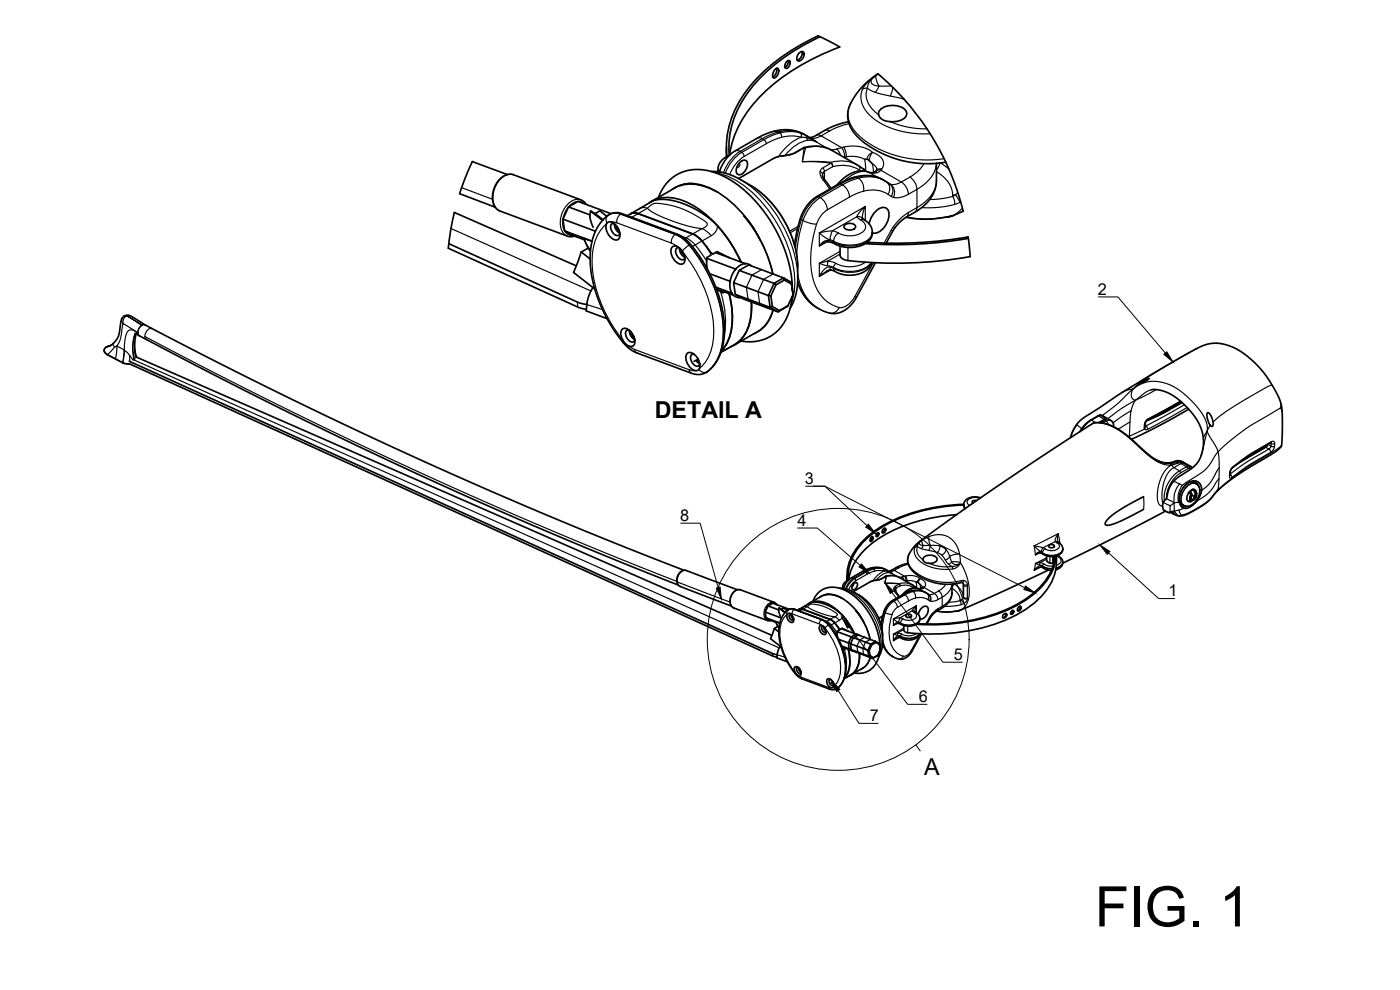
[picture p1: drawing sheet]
<svg xmlns="http://www.w3.org/2000/svg" width="420mm" height="297mm" viewBox="0 0 420 297" stroke-linecap="round" stroke-linejoin="round" font-family="sans-serif">
<defs><g id="words">
<text font-size="16.8" x="328.6" y="278">FIG. 1</text>
<g font-size="7">
<text x="196.5" y="125.4">DETAIL A</text>
<text x="277.3" y="232.5">A</text>
</g>
<g font-size="4.9">
<text x="329.5" y="88.4">2</text>
<text x="241.6" y="145.2">3</text>
<text x="204.1" y="156.3">8</text>
<text x="239.3" y="157.7">4</text>
<text x="350.7" y="178.9">1</text>
<text x="286.3" y="198">5</text>
<text x="275.7" y="210.6">6</text>
<text x="261.1" y="216.3">7</text>
</g>
</g></defs>
<!-- layer: Visible -->
<g fill="none" stroke="#000" stroke-width=".5">
<path d="M236.1 18.5l.8-.3 .2 .8-.5 1.1-.7 .4-.3-.2-.1-.6zM236.5 18.2l-.1 1.2-.8 .8M239.8 15.9l.6-.4h.5l.4 .3v.6l-.6 1.3-1 .6-.4-.2-.2-.7zM240.6 15.5l.2 .6-.3 .9-.6 .7-.7 .3M246.1 11l5.9 3.1a60.4 60.4 0 0 0-27.2 18.7 29.2 29.2 0 0 0-5.8 13.7M246.1 11l-.6-.3a54.5 54.5 0 0 0-22.5 17.9 27.1 27.1 0 0 0-4.8 18.3M246.1 11a53 53 0 0 0-23.3 19.3 26.6 26.6 0 0 0-3.9 16.3M232.6 20.8l.5-.3h.4l.2 1-.6 1.4-.8 .5-.4-.3v-.7zM233.1 20.5l-.2 1.5-1 1.1M254.6 36.5l-4.6 1.4-5.5 2.9-1.5 .5M259.2 25.6l4.2-3.5 3.1 2.7 5.5 5.7 4.4 5.6 4 6.1 3.4 6.5-3.6 .4h-3.5l-3.4-.4-3.3-.7-3.3-1.1-3.5-1.6-3-1.9-2.3-1.9-1.7-1.9-1.1-1.8-.6-1.9-.1-1.9 .5-2 .9-1.9 1.6-2.4zM264.3 32.8a6 6 0 0 1 7.6 .4 2.02 2.02 0 0 1-1.7 3l-2.2 .3-2-.2-1.4-.6-.9-1.1a1.58 1.58 0 0 1 .6-1.8z"/>
<path d="M152.2 52.4l-10.4-3.9-2.7 6.2-1.2 3.4 10.7 4.1M197.6 59.2l1.5-2.9 2.1-2.5 2.7-1.8 2.8-.9 3.3-.2 3.3 .5 3.4 1.2 3.7 2.2 3.5 2.8 3.3 3.3 3 3.9 2.6 4.2 2.1 4.5 1.6 4.5 .9 4.3 .4 4.4M204.2 55.7l1.8-.6a13.3 13.3 0 0 1 9.4 2.6 35.5 35.5 0 0 1 12.4 13.7l.4 .7M213.4 51.4l2.9 .2 3.1 .9 2.6 1.3 4.7 2.7 2.4 1.9 2.2 2.3 2.2 2.7 1.9 2.8 1.6 3.2 1.2 3.3 .8 3.1 .4 3v5.3l-.2 2.8-.8 3.1-1.3 2.5M215.4 57.7l-3.7-1.7a12.4 12.4 0 0 0-9.1 .4l-7 4M218 44.2v2.8M218.9 46.6l-1.6 .9-1.2 1.2-.5 1.3-.1 1.5M222.2 48.6a1.21 1.21 0 0 1 1.6-.5 1.21 1.21 0 0 1 .5 1.7 2.69 2.69 0 0 1-2.9 2.5 2.7 2.7 0 0 1 .8-3.7zM241.1 44.4l-3.3 1.8-4 .7-1.4 .5-10.7 6.2M241.1 44.4l3.7-.6 1.7 .2 1.8 .5 9.1 5 1.8 1.3 .5 .6M244.6 42.3l-3.8-2.3-2.6-.9-3.3-.2-3.6 .8-3.4 1.4-8.3 4.9-2.2 2.4-1.5 3.2M246.8 52.5l.4 1 2.2 3"/>
<path d="M259.5 47.8l1 .1 1.3 1.2M263.2 50.7l-.4 .8-.9 .3-3.3-.5-2.7 .5-2.5 1.5-2.2 2.2M267 55.2l-2.5-1.6-1.8-.6-2.5-.3-2.5 .2-2.2 .6-2.3 .9-8.3 4.7-2.4 2.2-1.8 3-1.4 4.5-.8 4.8M281 49l-.1 6.4-.4 1.8-.9 1.8-1.2 1.7-1.7 1.5-5.2 3.3-1.6 1.3-1.7 2.1-2.2 4M283.8 48.7l3.1 7.4 2.2 7.3-3.4 1.4-1.5 .3M134.7 73.1l38.7 17.6 2.7 .6M169 65.7l9.7 3.7M170.6 62.1l6.5 2.4M172.9 79.8l-36.5-16.1-1.1 5.1-.8 5.7 39 17.7 2.5 .6M174.4 75.6l2.7 2.1M174.4 75.6l-2.3 6.2 6.4 4.9M175.4 72l-3.6-1.4-2.4-1.3 8.3 3.1"/>
<path d="M175.9 61.3l-.6-.8-.9-.5-20.8-7.7-1.5 .1-1.5 .8-1.4 1.5-.9 1.8-.5 2 .1 1.9 .6 1.6 1.1 1.1 20.7 7.8 1 .1 1.1-.2M176.5 74.4l-2.1 1.2M177.2 63.3l-.2 1.7 1 3.2M177.7 72.4l-2.4-.9 .8 2.1 1.1 1.8M178.6 64.1l1.4-.8 2.1 1.6M180.9 65.9l-2.3-1.8-1.4-.8 3.6 2.8M180.9 65.9h.1M181.3 65.6l2.2-1.6 1.2-.2 1.2 .1 17.5 6.4 1.6 .9 1.5 1.3 3.5 4.5 3 5 2.2 5.2 1.5 5.2 .7 4.9-.2 4.7-.9 4-1.8 3.3-2.4 2.3-1.9 .7-2.1-.1-17.4-6.5-1.5-.8-1.5-1.3-3.3-4.4-2.7-4.5-2.2-5-1.5-5-.8-4.5v-4.5l.7-4 1.3-3.3zM182 67.2a4 4 0 0 0 3 4.8 1.56 1.56 0 0 0 1-2.2 3.6 3.6 0 0 0-2.9-3.3l-.7 .2-.4 .5M183.4 64.1l-9.9-3.7-2.9 1.7-1.6 3.6 .4 3.6M184.4 67.1a.98 .98 0 0 0-1.1 .4 .98 .98 0 0 0 0 1.1 2.26 2.26 0 0 0 2.4 2l.3-.6M184.4 67.2a2.99 2.99 0 0 0 1.6 2.7"/>
<path d="M184.9 67.7l.3 .9 .6 .6M189.3 64.1l.8-.2 1.4 .2 16.4 6.1a14.1 14.1 0 0 1 5.4 5.6M195.6 60.5l-7.3 4.2M195.6 60.4v.1M195.6 60.4h.1M195.6 60.4l1.7-.5h2.4l2.4 .3 2.7 .8 2.9 1.3 2.8 1.5 2.6 1.9 1.9 1.8a40.4 40.4 0 0 1 7.4 11.1 36.3 36.3 0 0 0-15.9-17.7 11.4 11.4 0 0 0-11.7 0M201.7 74.2a1.65 1.65 0 0 1 1.9-.1l1.4 1.5a3.5 3.5 0 0 1 .2 3.4 1.78 1.78 0 0 1-2.5-.6 3.6 3.6 0 0 1-1-4.2zM203.9 74.4a.98 .98 0 0 0-1.1 .4 .98 .98 0 0 0 0 1.1 2.26 2.26 0 0 0 2.4 2l.4-.6M203.9 74.4a2.99 2.99 0 0 0 1.6 2.8M204.4 74.9l.3 .9 .7 .7M212.1 77.5l8.6 3.2-.1 .3 .3-.4-.1 .1M213.3 75.9l.7 .3"/>
<path d="M213.3 75.8v.8l-1.2 .7 .2 3.4M213.3 75.8l.7 .4M214 76.2l1.2-.7 3.7 1.8M214.7 75.8l9 3.3M223.7 79.1l1.1 .2 .7 .5M223.7 79.1l-1.5 .5-1.4 1.1M226.2 68.6l-3-3.9a41.4 41.4 0 0 1 8.7 17.5M253.5 67.6a2.28 2.28 0 0 1 3.3 .3 1.51 1.51 0 0 1-2 1.1 1.05 1.05 0 0 1-1.2-.3 1.05 1.05 0 0 1-.1-1.1zM258.8 65.5l2.1 1.7 .6 1 .3 1v1.1l-.3 1-.7 .9-1 .8-2.3 1-2.6 .3-2.6-.4-3.3-1.3h-.9l-.8 .3M258.8 65.3v.3M260.9 67.2a5.8 5.8 0 0 1 4.3-5 2.09 2.09 0 0 1 1.5 3 5.5 5.5 0 0 1-4.4 4.8l-.5-.2M261.7 78.8l-.6 1.2-1 1.1-1.5 .8-1.7 .5-1.8 .2-1.8-.2-4-1.4-1.2 .4"/>
<path d="M262.7 78.8l-6.5 11.7-2.2 2.3-2.5 1.1-1.6 .2-1.8-.4-2-.9-2.1-1.3-1.5-1.4-1.2-1.5-1.9-3.9M285.1 64.9l-6.8 .9-3.3-.2-3.1-.4M290.6 71.1v.4M290.6 71.1a126.9 126.9 0 0 1-30.3 1.6M290.6 71.5l.6 5.5a126.4 126.4 0 0 1-37.4 1.1l-.5-.2a1.62 1.62 0 0 1-1.2-1.4v-2.7M290.6 71.5a128.2 128.2 0 0 1-30.9 1.6M40.5 100l21 11 20 10.2 20 9.8 20 9.5 19.9 9 20 8.8 22.3 9.3 19.9 7.9M178 86.3l-1.5 3.1-.6 3.9 6.3 2.3M186.7 98.8a1.78 1.78 0 0 1 2.5 .6 3.6 3.6 0 0 1 1 4.2 1.59 1.59 0 0 1-1.8 .1l-1.5-1.6a3.5 3.5 0 0 1-.2-3.3zM188.8 99a.98 .98 0 0 0-1 .4 .98 .98 0 0 0 0 1.2 2.26 2.26 0 0 0 2.3 2l.4-.6M188.9 99.1a2.99 2.99 0 0 0 1.6 2.8M189.4 99.6l.3 .9 .6 .7"/>
<path d="M213 82.1l6.1 2.3v.2l.1-.5-.1 .3M214.8 86.2l4.8 1.8M215 86.7l5.1 1.9M215.1 86.8l1.9 1.1 .4-.3M215.2 86.8h-.1M218.8 88.1a20.6 20.6 0 0 1-1 15.5l-1.3 1.7M219.1 84.4v1.9l.5 1.6M219.6 87.9a2.51 2.51 0 0 0 2.7 1.4M220.2 84.8l.5 3.5 10.4 3.9 2.4 1.4 .4-.4-2.1-1.2M220.7 88.3l2.3 1.4 10.5 3.9 3-1.9-2.6 1.5M220.8 80.7l-1 1.5-.7 2.2M221.8 81.1l-1.6 3.7 10.4 3.9 .5 3.5 .7-.2-.5-3.2-.7-.1 1.7-3.7-10.5-3.9 2.9-1.6 10.4 3.9-2.8 1.6 .5 .5-1.5 3.3"/>
<path d="M225.5 90.6a14.1 14.1 0 0 1-4.3 12.3l-.8 .6M225.5 90.6a14.1 14.1 0 0 1-4.3 12.3l-1.8 1.1M232 93a10.3 10.3 0 0 1-4.6 6.5l-7 4M235.4 84l2.1 1.2M237.5 84.7l.5 3.7zM237.5 84.7l-2.4-1.3 .3 .6-2.6 1.5M237.7 89l-.5 3.3-1 2.8-1.5 2.6-1.8 2-2.1 1.5-2.7 1-2.8 .3-2.9-.2M238 88.4l-1.5 3.3M38.8 108.4l193 87.7 1.4 .3M40.9 100.2l-.5 3.6 .2 1.9 .4 1.5M40.9 107.1l190.8 83.5M206.2 106.1a1.8 1.8 0 0 1 2.5 .6 3.6 3.6 0 0 1 1.1 4l-.4 .4-.6 .1a3.8 3.8 0 0 1-2.6-5.1z"/>
<path d="M208.3 106.3a.98 .98 0 0 0-1 .4 .98 .98 0 0 0 0 1.1 2.26 2.26 0 0 0 2.3 2l.4-.6M208.9 108.1l1.1 1.1M209.3 107.9l.5 .5M209.5 107.7l-1.2 .7M209.5 107.8l-.5 .3M220.3 103.5l-3.9 2.2M220.4 103.5h-.1M341.6 115.1l2-1.1 1.3-.4-2.2 1.3zM345.6 116.9h.1M345.6 116.9l2 .1 2.5 .7 2.2 1.1 2.3 1.8 2.5 2.6 2 2.6 1.3 2.6 .6 2.4 .1 3.5-.6 2.3-.7 1.7-1.8 1.9-4.4 3-1.5 1.4-1.3 2.2-.7 2.8-1 1.1-.2 1.3 .3 1 1.4 .8 1.2-.1 .7 .5-1-.4M321.3 131.3l.6-1.8 .9-1.7 1-1.3 1.5-1.2 11.3-7.5 7.9-4.8 15.3-8.7 3.4-1.2h3.1l3.8 1.1 3.5 2.2 3.2 2.7 2.7 3 2.3 3.4 2.2 4.2 .6 2.3 .2 2.2v5.5l-.2 4.2-2.1 1.8-9 5.5-4.4 3-3.7 3.1-2.7 3-2.8 2-3.2 1.8-1.9 .7-1.6-.1-1.7-.9M330.7 126.5l-.6 .3"/>
<path d="M334.2 128l-.1-1-.5-.6-2.7-1.7-.8-.1-3.7 2.1-1.3 1.3-1 1.5M346.8 137.9l1.6 .7 1.5 .3 1.4-.1 1.9-.5h1l3.6 2.1M346.9 137.9l-2.4-1.7-7.5-6.5-2.7-1.6-2.6-1-2-.3-1.6 .2-6.8 4.3-18 11.9-16.2 11.2-11.3 8.3-1.4 1.3-1.1 1.5-.9 1.9 .2 1.9 1.1 1.9 2.2 1.7 2.8 1.4 2.8 .7 3.4 .3 3.7-.5 .4 .1 .1 .4M354.4 120.5l-10 5.5-.6 .8-.1 1.2M354.6 120.7l-5.6 3.2-4.8 2.2M356.7 122.8l-8.8 4.9-8.3 4.1M362.4 123.9l.6 .2 .8 1.4 .3 1.6-.3 .8-.6-.3-.6-1.1-.4-1.7zM380 133.6l-.4 .6-6.9 4M381.5 132.8l-6.6 3.9-5.1 3.7-.5 .9-.2 1.4M263.2 160l.4-.1 .2 .4-.3 .5-.4 .2-.2-.4zM263.4 159.9v.5l-.4 .5M265.1 158.7l.5-.2 .2 .4-.2 .7-.6 .3-.3-.4z"/>
<path d="M265.5 158.5l-.1 .7-.6 .6M287.1 154.4a47 47 0 0 0-25.5 8.7 17.2 17.2 0 0 0-6.9 10.9M289.2 151.4l.4 1.2M289.2 151.5a48.9 48.9 0 0 0-27 8.3 17.1 17.1 0 0 0-7.6 12.7v1.6M289.2 151.3a49.4 49.4 0 0 0-27.4 8.5 17.2 17.2 0 0 0-7.6 12.8l.1 1.6M293.1 150.2l-.6-.1a.61 .61 0 0 0-.7 .7l.2 .2M294.3 149.4l-1.8-.3-1.6 .3-1.2 .8-.5 1.2M343.2 149l-5.2 2.8-3.4 2.2-2.3 2-.5 .8-.1 .5 .3 .3h.7l2.2-.7 8.3-4.1M349.8 153.4l-13.5 7-17.4 8.6M354.5 151.4h.3M354.6 147.1l-.6 1.7 .1 1.7 .6 1.1 1.2 .3M355.7 145.6l1.7-1.1 1.5-.2 1.2 .9 .5 1.6-.4 1.8-1.3 2-1.6 1.4-1.5 .5-.8-.1-.5-.5-.5-.9-.1-1 .5-2.4z"/>
<path d="M356.9 147.7l.4 .2M357.3 147.9l-.1 .9a1.19 1.19 0 0 0 .1 1.4v.2h-.7M357.3 147.9l-.6 .1M357.4 148.2v2.2M357.7 146.9l-1.1 1.1-.4 1.6a.96 .96 0 0 0 .9 .9l.4-.1 1.2-1-.1 .4-1.2 .7M357.7 146.9l.4-.1 .5 .7v1.2l-.5 .1-1-1.4M357.7 146.9a.79 .79 0 0 1 1.2 .5l.2 .6M358 144.5l1.4 .9 .5 1 .1 1.6-.6 1.6-1.1 1.4-1.4 .8h-1.2l-1.4-.7M358.4 144.6l.2 .3M358.4 147.3h.1M358.5 147.3l.4 .4a1.01 1.01 0 0 1 .1 1.4l-.3 .5M358.5 146.9v.4"/>
<path d="M358.7 148.2v1.3M359.8 146.1l-.7-1.2-1.3-.4-1.4 .5-1.3 1.3M205.3 171.1l-32.3-12.8-34.8-14.9-35-16.1-32.5-15.8a410.8 410.8 0 0 1-29.7-15.7l-2.4-1.2-1 .1-.7 .4-.6 1.2-.5 3.5-.4 1.4-1.7 2.1-2.3 1.2-.2 .8 .5 .8 5.1 2.8 2.1 .3 193 87.6 1.3 .4M221.3 176.9l-15.5-5.8h-.7l-.7 .4-1.1 1.4-.1 1.8 .2 .7 .6 .5 15.5 5.9M247.3 178.6l.9-.3a5.4 5.4 0 0 1 4 .9 17.3 17.3 0 0 1 6.6 6.8l.5 .8M251.9 176.5l1.5 .1 1.5 .4 3.6 2 2.4 2.1 2 2.8 1.3 3.1 .7 3-.2 4.3-1 2.7M252.9 179.6l-1.9-.9a6.2 6.2 0 0 0-4.5 .2l-3.5 2.1M254.2 172.8v1.5M254.6 174.1l-1.4 1-.3 1.4M256.2 175.1a.62 .62 0 0 1 1.1-.1 1.48 1.48 0 0 1-1.4 1.9l-.2-.9zM261.5 161.2l.4-.2 .1 .5-.3 .7-.4 .3-.2-.6zM261.7 161l-.1 .8-.5 .5"/>
<path d="M267.5 171.9l-1.9-1.1-1.3-.5-1.8-.1-1.8 .4-1.7 .8-4 2.3-1.1 1.3-.8 1.6M268.6 177l1.3 2M272.5 169l-2.2 .7-3.6 1.7M274.8 176.1l-5.2-3-1.2-.4h-1.4l-1.2 .2-1.8 1-2.5 .5-5.5 3.1M274.8 176.1h.1M274.8 176.1l.2 .3M274.9 174.7h.5l.7 .6M276.8 176.1l-.2 .4-.5 .1-1.7-.2-1.2 .3-1.2 .7-1.2 1.1M277.4 167.1a2.64 2.64 0 0 1 3.8 .7 2.32 2.32 0 0 1-2.6 1.2l-.8-.2-.6-.5-.2-.6zM278.7 178.4l-2.2-1.1-2.5-.1-2.2 .8-4.2 2.4-1.2 1.1-.9 1.4-1.1 4.6M285.7 175.3v3.2l-.7 1.8-1.5 1.6-3.4 2.3-1.9 3M289.1 175.6v3.3"/>
<path d="M311.5 170.4l1.1-.3 1.4 .8 1.5 .2M314.1 166.8l.1 1.6a2.27 2.27 0 0 0 1.8 .7l.2-2.2M314.6 171.1l-18.1 8.4-8.3 3.6-.9 .2M314.8 163.7a.9 .9 0 0 1 .9-.4 .9 .9 0 0 1 .7 .8 .9 .9 0 0 1-.9 .3 .9 .9 0 0 1-.7-.7zM316 167v2.1M316.2 167.6l.3 .2M316.2 167.8l.3 .4M316.4 168.3l-.2 .3M316.6 166.9a17.9 17.9 0 0 1-8.7 12.8 52.7 52.7 0 0 1-30.8 7.5l-1.8-.1M317 166.8a18 18 0 0 1-8.8 13 53.4 53.4 0 0 1-31.3 7.6l-1.9-.1M317.1 166.8a16.6 16.6 0 0 1-7.6 14.8 50.3 50.3 0 0 1-29.3 8.6l-7.8-.4a1.14 1.14 0 0 1-1.2-.8v-1.3M317.4 162.4l1.1 1.1 .4 .9-.1 1.1-.9 .9-1.3 .5-1.4 .1-1.3-.3-1.5-.8-.8 .1"/>
<path d="M317.5 166.6h.1M317.5 166.6l1.2 1.2 .2 1.2-.7 1.3-1.4 .7M229.7 183.6l4.8 1.8M229.7 183.6l.2 1.8M230.5 181.8l3.2 1.2M230.5 181.8l1.4-.8 5 1.8M230.5 181.8l-.8 1.8M232.4 188.6l1.3 1M232.4 188.6l-1.1 3 3.1 2.5M232.9 186.7l-3-1.3 4.1 1.5M233.1 181.4l-.7-.6-10.4-3.9-.8 .1-.7 .4-1.2 1.6-.2 2 .3 .8 .6 .5 10.4 3.9h1M233.2 196.5l-.1 .9 3.2 1.2"/>
<path d="M233.4 188l-1 .6M233.8 182.4l-.1 .9 .5 1.6M234 187l-1.2-.5 1 1.9M234.2 193.9l-.7 1.3-.3 1.3M234.5 182.8l.7-.4 1 .8M235.7 183.7l-1.9-1.3 1.8 1.4M235.7 183.7h.1M236.3 184.2l.4-.2a1.76 1.76 0 0 1 1.2 2.7 1.7 1.7 0 0 1-1.6-2.5zM236.6 182.9l-1.3 1.2-.8 1.5-.6 1.9-.2 2.3 .3 2.5 .6 2.4 1 2.5 1.3 2.4 2 2.8 1.5 1.1 8.8 3.3 1 .1 .9-.3M236.7 182.9l.8-.2 .9 .1 8.7 3.2 1.6 1.3 2 2.7 1.2 2.3 1.1 2.6 .6 2.5 .3 2.3-.1 2.3-.5 1.9-.9 1.6-1.2 1.1M236.7 182.9h-.1M237.4 184.3h-.3a1.04 1.04 0 0 0-.1 1.2 1.04 1.04 0 0 0 1.1 .5l.1-.2"/>
<path d="M237.4 184.3l.2 .8 .6 .6M237.6 184.6l.5 .8M239.8 182.8h1.1l8.5 3.2 1.1 .9 1.3 1.8M243 181l-3.7 2.1M243 181h.1M243 181l1.9-.3 2.8 .6 2.8 1.4 2.2 1.8a19.2 19.2 0 0 1 3.7 5.6 17.1 17.1 0 0 0-9.4-9.5l-.8-.1a4.8 4.8 0 0 0-3.6 .7M244 180.4l.7-1.5 1.1-1.2 1.2-.9 1.6-.5 1.5-.1 1.8 .3 1.7 .6 1.8 1 3.4 3.1 2.7 3.9 1.9 4.5 .5 2.4 .2 2.1M246 187.9l.5-.2 .3 .1 .9 .8a1.41 1.41 0 0 1-.2 1.8 1.92 1.92 0 0 1-1.5-2.5zM246.7 188h.4l.2 .8 .7 .6-.1 .2a1.09 1.09 0 0 1-1.1-.4 1.09 1.09 0 0 1-.1-1.2zM247.4 188.2l.5 .8M251.2 189.5l4.3 1.6M251.7 191.8l3 1.1"/>
<path d="M251.8 188.7l.4 .2M251.8 188.7v.4l-.6 .3 .1 1.7M252.2 188.9l.6-.4 1.8 .9M252.5 188.6l4.5 1.7M252.6 193.8l2.4 .9M252.7 194.1l2.5 1M252.7 194.2l1 .5 .2-.1M252.8 194.1l-.1 .1M254.6 194.8a9.2 9.2 0 0 1-1.2 8.6M254.7 193l.3 1.7M254.8 192.8l-.1 .3zM254.9 194.7h.1"/>
<path d="M255 194.7l.5 .5 .8 .2M255.3 193.2l.2 1.7M255.5 194.9l1.2 .7 5.2 1.9 1.5-.9M255.5 194.9l5.2 2M255.5 191.1h.1M255.6 191.1l-.9 1.9M256.1 191.3l-.8 1.9 5.2 1.9 .2 1.8M257 190.3h.1M257 190.3l-.7 .2-.7 .6M257 190.3l.9 .4M258.3 185.1l-1.5-2a20.7 20.7 0 0 1 4.3 8.7M260.7 196.9l.4-.2 1 .6-.2 .2z"/>
<path d="M260.9 195.2l.7-1.7-.3-.2 1.5-.9-5.3-1.9-1.4 .8 5.2 2-.8 1.8 .4 .1 .2 1.5M261.2 197.3l-.5 1.1-1 1.4-4.3 2.7M262.9 192.8l1 .6v-.3l.3 1.9-.3-1.6M263.9 193.1l-1.1-.7 .1 .4-1.3 .7M264 195.3l-.7 3.1-1.7 2.2-1.1 .8-1.2 .4-1.5 .2-1.4-.1M264.2 195l-.8 1.6-1.3 .7M271.9 184.6a.9 .9 0 0 1 .9-.4 .9 .9 0 0 1 .7 .8 .9 .9 0 0 1-.9 .3 .9 .9 0 0 1-.7-.7zM274.6 183.4l1.2 1.2 .3 1.1M275.6 184.3a2.53 2.53 0 0 1 2.5-2.4 2.34 2.34 0 0 1-.9 3.6l-1.1 .2M276 190.1l-.8 1.2-1.6 .7h-1.8l-1.9-.7-.7 .1M276.1 185.7l-.2 .7-.5 .6-1.6 .8-1.7 .1-2.3-.8-1 .1M276.5 190.2l-3.2 5.8-1.1 1.1-1.3 .6-1.7-.1-2-1.1-1.4-1.4-.9-2"/>
<path d="M287.7 183.2l-3.4 .4-3.2-.2M301.2 184.3l.6-.2 .3 .4-.2 .6-.6 .4-.4-.4zM301.8 184.1l-.1 .8-.8 .4M303.6 183.4l.5-.2 .2 .3-.3 .6-.4 .2-.3-.3zM304 183.2l-.1 .6-.6 .3M305.7 182.2l.5-.3 .3 .4-.3 .7-.6 .3-.3-.4zM306.2 181.9l-.2 .8-.6 .5M238.5 200.2a1.67 1.67 0 0 1 1.9 2 .7 .7 0 0 1-1 .4l-.8-.9a1.46 1.46 0 0 1-.1-1.5zM239.6 200.3h-.2a1.04 1.04 0 0 0-.1 1.2 1.04 1.04 0 0 0 1 .5l.1-.3M239.6 200.3l.2 .8 .6 .6M239.9 200.6l.4 .8M248.2 203.9a1.17 1.17 0 0 1 1.8 .8l.1 1.3-.6 .4a1.99 1.99 0 0 1-1.3-2.5z"/>
<path d="M249.4 203.9h-.3a1.04 1.04 0 0 0-.1 1.2 1.04 1.04 0 0 0 1.1 .5l.1-.3-.6-.5M249.8 204.7l.3 .3M249.9 204.6l-.6 .3M249.9 204.6l-.2 .2M251.2 206.6h-.1M255.4 202.5l-2 1.1M255.4 202.5a6.5 6.5 0 0 0 2.5-6.4 6.4 6.4 0 0 1-3 6.6"/>
</g>
<!-- layer: Visible Narrow -->
<g fill="none" stroke="#000" stroke-width=".35">
<path d="M232.2 39.4l1.3 .2a10.5 10.5 0 0 1 7.9 .8M234 39.9l-2.3 .8-2.4 1.2M234 39.9l-.8-.2-3.5 1.4a1.98 1.98 0 0 1-2.1 .2l-.3 .2M234 39.9l.5 .5 .1 .8M240.1 39.9l1.7 .7M240.1 39.9a1.01 1.01 0 0 1 .3 1.3M240.1 39.9a11.2 11.2 0 0 0-6.1 0M247.5 39.1l.7-.1 .8 .3M249 39.3l-2.6 1.5 6.2 3.5 .6-.2M254.8 37.1a21 21 0 0 0-5.8 2.2M255.2 31.1l-.5 1.6-.2 1.7 .2 1.6 .7 1.7 1.1 1.6 1.4 1.5 4 2.9 5.1 2.4 5.3 1.4 5.5 .5 5.5-.4M262.7 27.7l-1.8-.8a.47 .47 0 0 0-.6-.3 .47 .47 0 0 0-.2 .6l-.1 1.9 .6 1.8 1.2 1.9 1.9 1.7"/>
<path d="M262.7 27.7l8.6 2M263.6 22.2l-1.9 1.2M263.8 25.8l-1.1 1.9M263.8 25.8l-.9-2v-1.1l-3 2.5-.9 1.2-.4 1.1-.2 1.9 .4 1.9 .9 1.8 1.5 1.7 3.3 2.3 4.5 1.9 5 1 5.1 .1M263.8 25.8l-1.5-.3-.8-.7v-.8l.9-1-1.5 1.6-.6 1.8-.8 .1-.7 .3M267.2 36.5l2.7 1 2.7 .7 5.6 .5M267.5 25.8h-3.7M268 26.3l-.9 2.5M138.5 56.3l9.3 3.5M154.1 52.4a4.7 4.7 0 0 0-5.2 3.2 6.2 6.2 0 0 0 .5 7.4l.7 .3M174.3 60a4.7 4.7 0 0 0-5.2 3.1 6.2 6.2 0 0 0 .6 7.4l.6 .3M206.1 55.1a8.6 8.6 0 0 0-4.9 2.1"/>
<path d="M214.7 51.8a25.4 25.4 0 0 1 14.6 9.7 37.8 37.8 0 0 1 9.2 24.7l-.4 2.7-.7 2.4M215.5 50.8l.1 .8M215.5 51.1v.4M216 51.3l.1 .3M220.6 45.3l.7-.2 .8 .3M221.8 49a.62 .62 0 0 1 .1 .8 .62 .62 0 0 1-.7 .3M222.1 45.4l.5 .3M222.1 45.4a12.3 12.3 0 0 0-5 6.4M222.4 54a37.7 37.7 0 0 1 17 29.5M222.6 45.7l.5 .5 .2 .7M222.6 45.7a12.3 12.3 0 0 0-4.9 6.3M223.3 46.9a10.7 10.7 0 0 0-4.3 5.5"/>
<path d="M225.4 55.7a31.1 31.1 0 0 1 14 24.4M229.3 41.9l-.5-.3-6.7 3.8M229.3 41.9l-6.7 3.8M229.3 41.9l.5 .5 .2 .7M234.6 46.9l-2.7 .8M234.6 41.2l-3.6 1.4-7.7 4.3M234.8 46.8h-.2M237.2 46.3v.1M238.9 45.8h-.3M238.9 45.8l-1.8 .6-2.5 .4M238.9 45.8l2.5-1.5-.6 4.2h4l4.6 .5-2.6 1.4-.5 .7-.1 1.4 .9 1.6M240.4 41.2l1.7 .1"/>
<path d="M240.4 41.2a10.8 10.8 0 0 0-5.8 0M240.4 41.2a15 15 0 0 0-6.8 5.8M241.3 44.3h.5M241.8 44.4l-1 4.1 4.3-.1 4.3 .3M241.8 44.4h-.7M241.8 44.3a10.5 10.5 0 0 1 7.9 .8M241.8 40.6l.4 .2M241.8 40.6l.3 .7M242.1 41.3l1 .4M242.1 41.3l.4 .8M242.5 42.1l2.1 .3M242.5 42.1a10.9 10.9 0 0 0-6.9 4.6"/>
<path d="M243 41.3l.1 .4M243.1 41.7l1.4 .6M243.6 41.7l1.5 .8-.5-.1M244.4 42.2l.1 .1M244.5 42.2v.1M244.5 42.3h.1M244.5 42.3l.1 .1M244.6 42.3l.5 .2-.6-.2M244.6 42.4l3.5 2M244.9 40.6l.7-.1 .8 .3-1.6 .6-1.5 .1M245.2 59h.5M245.7 59l.5 .3 6.6-3.8 1.4 1.3 .5 1.1 .3 1.2"/>
<path d="M245.7 59a12.4 12.4 0 0 0-5.2 6.9M246.1 51.5l.5 .3 .3 .4M246.9 52.2l-.1 .3M246.9 50.4l.5 1-.5 .8M247.1 54.1l1.9 2.7M247.4 51.6l-.5 .6M247.5 53.9l-.4 .2M249.4 48.7l.4 .6 .1 .7M249.4 48.7l.5 1.3M249.4 48.7a10.5 10.5 0 0 1 7.8 .8M249.9 50l-2.5 1.4v2.4M249.9 50a9.8 9.8 0 0 1 8 1"/>
<path d="M251.1 44.7l.8 1 .3 .9M251.1 44.7l.9-.2a.77 .77 0 0 1 .8 0 .77 .77 0 0 1 .3 .7l.4 1.9M251.1 44.7l-1.9 .2M251.8 55.1l.5 .1M252.3 55.2l-6.6 3.8M253.2 44.1l2.4-.3 2.5 .2 2.1 .7 1.7 1M253.2 44.1l.6 1.4 .2 1.5M253.5 47.1h-.3M254 47h2.8l2.5 .7a5 5 0 0 1 .5 3.7M254 47l-.5 .1M254 47l-.5 .3M255 59.1l-6.7 3.9"/>
<path d="M256.7 53.1l.4 .1M257.1 53.2l-2.4 .8-2.4 1.2M257.1 53.2l.5 .3M257.6 53.5l1.2 1.3 .4 1.3v1.3M257.6 53.5l-2.4 .8-2.4 1.2-.5-.3M257.6 53.5a10.5 10.5 0 0 1 7.9 .7M257.8 49.8a.91 .91 0 0 1 .1 1.2M257.9 51l.4 .3M259.2 57.4l-2.1 .7-2.1 1M259.2 57.4a9 9 0 0 1 7.3 .9M259.2 50.8l.3 .5M260.7 51.7h.2"/>
<path d="M260.9 51.7l2.5 1.5M260.9 51.7l.9 .3 1.5-.2M260.9 51.7a6.8 6.8 0 0 0-6.7 1.8l-.8 .8M261.9 45.7l1.8 1 1.2 1.2 .3 1.4-.6 1.4M261.9 45.7l-.6 .9-.5 1.6M261.9 45.7l-1.2 .8-.5 1.3M262.4 51.6l.9 .2M263 53.1l.2 .1M263.2 50.7l-.5-.9-.9-.7 .3 2.6M263.2 53.2l1.2 .4M263.2 53.2a11.2 11.2 0 0 0-6.1 0M264.3 51.1l-1 .7"/>
<path d="M264.3 51.1l6.2 3.5 2.6-1.5M264.3 51.1l-.8-.1-.6 .4M264.4 53.6h.1M264.4 53.6l.3 .1M264.6 50.7l-.3 .4M264.6 50.7h-.7l-.9 .5M266.1 54.6a2.69 2.69 0 0 1 .4 3.7M266.5 54.8l.7 .5M266.5 58.3l1 .6M267.2 55.3h1.6l1.7-.7 1.3 1.3 .6 1.2 .2 1.2M267.2 55.3l-.2-.1a2.69 2.69 0 0 1 .5 3.7M267.2 55.3a3.1 3.1 0 0 1 .9 3.9"/>
<path d="M267.5 58.9l.6 .3M272.6 58.3l2.6-1.5v5.5M272.6 58.3l-2.6 1-1.9-.1M277.3 49.1a10.7 10.7 0 0 1-4.2 4M281 49a10.2 10.2 0 0 1-5.8 7.8l-.5-1.8-.7-1.1-.9-.8M281 54.1a10 10 0 0 1-5.8 8.2M281 51.5a8.7 8.7 0 0 1 4.9 7.1M282 48.9l-.2 .9-.8 1.1M282.2 48.9l2.6 1.9M285.9 58.6v.3a3.5 3.5 0 0 1 .6 2.4M286.8 58.4l1.3 2.2M286.8 58.4l-.9 .5-1.9 .5-5 .5"/>
<path d="M286.8 58.4l-.9 .2M287.5 57.8l-.7 .6M135.4 68.6l41.9 18.7M175.3 71.5l1.6 3.1-.2 .2M175.4 71.8h.1M175.4 61.2a3.3 3.3 0 0 0-4.9 1 6.6 6.6 0 0 0-.9 7.4 2.48 2.48 0 0 0 2.3 1M177.3 74.8l-.4-.2 .3 .6M182 67.2a14 14 0 0 0-4.3 12 40.3 40.3 0 0 0 9.1 22.7M182.5 64.6a1.74 1.74 0 0 0-.3 2.3M183.4 66.6l1.7 .2M185.1 66.8l16.4 6.1M186.3 64.3l16.4 6.1"/>
<path d="M186.3 64.3l-1.9-.4-1.5 .5M186.3 64.3l-1 1.1-.2 1.4M186.4 64.2l16.3 6.1M186.4 64.2l-.1 .1M186.4 64.2l-1.9-.3-1.5 .4M186.8 64.2h-.4M189.6 65.2l4.7-2.7 2.7 1.8 4.7 2 5 1.6 4 .7-4.9 2.8M192 62.5l.8-.2 1.5 .2 1.5-1.2 1.2-.3 3.9 .5 3.6 1.1 3.7 1.7 3.7 2.4 .4 .4-.1 .5-1.5 1 1.4 .8 1.3 1.3M195.6 60.4v.1M201.5 72.9l1.8 1.1M202.7 70.4l2.4 1.4 1.7 1.8M202.7 70.4l-1 1.1-.2 1.4"/>
<path d="M202.7 70.3l2.5 1.5 1.7 1.7M202.7 70.3v.1M203.2 70.3h-.5M204.4 70.8l1.4 .6M205.1 75.8a39.6 39.6 0 0 1 9.1 24.2 13.5 13.5 0 0 1-4.3 10.5M205.9 71.4l1.4 .8 1.3 1.3M205.9 71.4l-.4 .1M206.8 73.6a42.8 42.8 0 0 1 10.2 26.6 14.2 14.2 0 0 1-4.9 11.4M206.8 73.6l-2 1.7M206.9 73.5l-.1 .1M206.9 73.5a42.8 42.8 0 0 1 10.2 26.6 14.2 14.2 0 0 1-4.9 11.4M207.3 73.4l-.4 .1"/>
<path d="M208.6 73.5l-.9 .4M208.6 73.5l3.5 4.8M215.3 67.8l-.3 1.3-.9 1.2-5.5 3.2M226.6 69.2a40.7 40.7 0 0 1 5.4 13l-2.8 1.7-1.7 3.6 .5 3.6 2.4 1.3M239.4 68.6l-2.2 1.2M239.5 67.9l-2.5 1.5M240.2 65.5l.3 .4M240.5 65.9l.5 .2M240.5 65.9l-1.2 4.8-.6 3.8M241 66.1l1.8 .8 2.3 .3M241 66.1l-1.3 5.2-.6 5M245.1 67.2a28.4 28.4 0 0 0-.6 17.9 10.7 10.7 0 0 0 7.3 7.2"/>
<path d="M248.1 72.6l-2.2 1.2 1.4-.9M248.3 63l-.5-1.8-.7-1.1-.9-.8a12.4 12.4 0 0 0-5.2 6.8M248.3 63a7.8 7.8 0 0 0-3.2 4.2M248.3 79.7l-2.4-.7v4l3.4-2M248.3 72.1l.1 .4M248.3 72.1l1.9 .5M248.3 79.7l1.9 .5M248.5 78.3l2.4 .7M248.5 78.3l-.2 1.4M249.1 71.9l1.1 .5M249.8 69.2l-3.9 .7 1.8 1.4 1.4 .6M249.8 69.2l-.5 1.3-.2 1.4"/>
<path d="M249.8 69.2l1.8 .7M250.2 72.4v.2M250.2 72.6l.2 .5M250.9 79l-.5 .6-.2 .7M251.6 69.9l-1 1.1-.4 1.4M252.1 75.4l-6.2 3.6 2.6-.7M252.1 76.2l-3.6 2.1M254.5 74.2v4M257.2 65l1.1 1M257.2 65l.8-1.3 1.7-1.8-.6 1.7-.3 1.7M257.2 65l-7.4 4.2M257.2 65l1.1 .1 .5 .4"/>
<path d="M258.3 66a2.1 2.1 0 0 1 1.5 2.1 2.1 2.1 0 0 1-1.7 2 7.5 7.5 0 0 1-6.5-.2M259 65.7l.7 .2v-4l-13.8 8v3.9l1.2-1.3 1.2-.4M259.3 65.9l-1 .1M259.4 66l.3-.1zM259.7 78.7a8.7 8.7 0 0 1-8.8 .3M261.5 78.8a8.6 8.6 0 0 1-9.2 2.3l-2.1-.9M261.6 78.8a7.4 7.4 0 0 1-7.5 2.9l-2.5-.5-1.4-.7M261.8 69.7a4.6 4.6 0 0 1-4.2 3.6 10.7 10.7 0 0 1-7.4-.9M261.8 69.9a4.6 4.6 0 0 1-4.2 3.6 10.7 10.7 0 0 1-7.4-.9M262.1 78.8l-5.6 10.2M267.5 69l-2.2 3.9M267.5 69l.5 .3"/>
<path d="M268.2 68l-.7 1M268.2 68l.3 .5M272.6 63.8l-.1 .8-.5 .6M272.6 63.8a14.9 14.9 0 0 0-4.5 4.2M275.2 62.3l-2.6 1.5M275.2 62.3l-.2 .8-.4 .6M281.5 65.5h-.1M285.1 64.9l.9-.2-1.3 .3M286.1 64.7l-1.3 .3M286.1 64.7l-4 .7-3.3 .3-3.4-.1-3.4-.5M288.1 60.6l-1.6 .7-3.4 .7-3.3 .3h-3.2M288.3 60.5l-.2 .1"/>
<path d="M288.8 62.4l-1.2 1.2-1.5 1.1M37.3 94.8l1.2 .2 4.1 2.5-4.1-2.5-1.2-.2M38.7 94.6l-.7 .1-.6 .6-.4 .9-.1 .9-.3-.7 .1-1M41.4 99.8l-4.5-2.7-.8 4.6-1 2.1M41.4 99.8v.1M41.4 99.9l.5 .9M42.5 97.5l-.8 1-.3 1.3M42.5 97.5l.1 .1M42.6 97.5h1l-.9 .1M42.6 97.5l.1 .1M42.7 97.6l-1 1-.3 1.2M45.6 98.6l-.9 .1-.9 1-.3 1.3 .4 .8"/>
<path d="M173.3 90.6l.1 1.5M176.1 91.4l4.7 1.5M216.2 87.5a27.2 27.2 0 0 1 1.2 13M228.5 80.9l-2.8 1.7-1.7 3.6 .5 3.6 2.4 1.3M232.1 93a9.8 9.8 0 0 1-6.1 7.3M239.4 84.2a13.1 13.1 0 0 0 5.8 8.1M239.4 82.4a14.2 14.2 0 0 0 6.3 10.2M249.1 80.1l-.8 .1-.8 .5-1.6 2.3 2.2-1.6M249.1 80.1l.3 .9M249.1 80.1l1.1 .4M250.2 80.3v.2M250.2 80.5l.4 1"/>
<path d="M251.9 92.3a2.6 2.6 0 0 1-2.9 1.6M256.5 89a5.1 5.1 0 0 1-4.6 3.3M256.5 89l.5 .3M31.9 104.1h.1M31.9 104.1l-.5 .5-.1 .6 .3 .6 .7 .6M32 104.1l1.3-.5zM32.3 106.4l2.4 1.3M32.3 106.4v.1M32.9 103.8l-1 .3M34 103.1l-.1 .4 .5 .5M34.4 104l-2.1 2.4M34.7 107.7l2.1 1.1"/>
<path d="M35.1 103.8l-.7 .2M35.1 103.8l-.4 3.9M35.1 103.8l2.1 1.2M36.8 108.8h.1M36.8 108.8v.1M36.8 108.8l2.1 .3M37.2 105h.1M37.2 105l-.4 3.8M37.3 105l1.6 1.7M37.3 105l-.5 3.8M38.9 109.2h.1M38.9 106.7v1.7"/>
<path d="M38.9 106.7l1.1 1.4M40.5 105v.7M40.5 105.7l.4 1.5M40.5 105.7v2.1M40.7 100l-.6 1.3-.3 2.3 .4 4.4 193.7 86.4M40.7 100.1l-.5 1.3-.3 2.2 .4 4.3M41.7 100.7l-.3-.8-1.4-.8-.9-.1-.7 .3-.5 .9-.3 1.3-.3 3.5M43.5 101l20 10.4 20.1 10.1 20 9.8 19.9 9.3 20 9 19.9 8.7 19.9 8.2 19.8 7.9M187.1 102.4v.4M188.6 103.8l1.8 1M190.4 104.8l16.4 6.1M190.4 104.8l.3 .7 .4 .4"/>
<path d="M206.8 110.9l.3 .7 .4 .4M206.8 110.9l1.7 .3M209.7 110.8l.8 .7a1.67 1.67 0 0 0 1.6 .1M212.1 111.6l-.2 .2M212.2 111.5l-.1 .1M212.2 111.5l-.3 .2M212.3 111.5h-.1M218.2 104.6l-.2 .2M220.3 103.5l-3.9 2.2M340.1 116.6l-4.7 4.6-4.6 3.5M340.1 116.6l-.5 1.1v1.2l.4 .9 .8 .3M340.1 116.6l-3.1 1"/>
<path d="M341.7 115.2l-1.6 1.4 2.9-1.6 2.8-.6 3.5 .5 3.3 1.3 3.7 2.8 3.8 4.1 1.9 3.4 .3 1.4v1.5l.9-1.8M345.6 116.9l-1.7 .8-3.1 2.4M347 116.9l-6.2 3.2-.8 1.5-.6 1.6M359 104.7l-11.3 6.5-4.9 3.2M381.8 115.5l-1.9 .8-8.5 5-4.5 2.9-2.8 2.5M323.1 127.4l1.5 1.3M323.2 127.4l-1.1 1.9-.8 2M327.3 126l.3 .1-1.5 1.1-1.6 2.1M327.9 127.1l1.2-.3 1.7 .2 3.7 1.4 3.6 2.4 5.9 5.3 2.4 1.8 2.6 1.3 2.5 .4-1.3 1-1.1 1.4-.9 2-.6 2-.3 2.3 .1 1.9 .6 1.2 .9 .5M330 124.6h.2M330.2 124.6h.1M330.2 124.6l1.6 .9"/>
<path d="M330.2 124.6l-.7 .2M330.3 124.6l1.6 .9M330.3 124.6l.7 .2M330.3 124.6h-.1M331.3 126.1l-.6 .4M331.3 126.1l.3 .1M331.6 126.2l-1.2 .6M331.6 126.2l.3 .2M331.7 125.9l-.4 .2M331.7 125.9h.2M331.7 125.9l-2-1.1-2.1 1.3 1.3 .7M331.8 125.5l-2.1 1.3"/>
<path d="M331.8 125.5l-.1 .4M331.9 125.5v.4M331.9 125.5h-.1M331.9 126.4l-1.1 .5M331.9 126.4l.7 1M331.9 125.9l-.3 .3M333.3 127.6l.5 .2M333.4 126.2l-.6-.1-.9 .3M334 126.9l5.4-3.7-.3 2.8a1.48 1.48 0 0 1-1.2 1.3l-2.3 1.5M338.7 131l.2-.1v.3M339.1 126.6l-.1 3.7a.31 .31 0 0 0-.1 .5 .31 .31 0 0 0 .5-.1l4.1-2M340.8 120.1l-4.4 2.6-3.9 2.9"/>
<path d="M343.7 127.9l-.2 .8M343.7 127.6l.2 .2M343.7 127.1l-.3 .3M343.9 127.8l-.5 .4M343.9 127.8l.5 1M344.6 125.6l-.1 .3M346.8 137.9l1.7 .7 1.6 .4 1.6-.1 2.1-.6 1.1 .3M346.9 137.9l2.2 1 2.2 .2M351.3 139.1l.2 .5 .2-.1M351.5 139.1h-.2M351.5 139.1l.2 .4M351.7 139.5l.6 .8"/>
<path d="M352.5 138.4l.9 .3M353.4 138.7l-1.9 .4M353.4 138.7l.1 .2M353.5 138.9l-1.8 .6M354.1 138.6l.9 .3M354.1 138.6l-.7 .1M354.1 138.6v.2M354.1 138.8l.9 .1M354.1 138.8l-.6 .1M354.1 138.8l.4 .3M354.2 120.3l-9.8 5.5-.9 1.2v1.7M354.5 139.1l-2.2 1.2"/>
<path d="M354.5 139.1l1.6 .9M354.8 120.8l-5.7 3.3-5.2 2.3M355 138.9l-.5 .2M355 138.9l1.7 .9M355.5 121.4l-11.6 6.4M356.3 122.3l-11.9 6.5-.6 .1-.3-.2M356.6 139.8l.3 .7M356.6 139.8l-.5 .2M356.7 139.8l.2 .7M356.7 139.8h-.1M356.7 139.8l.7 .2M362.3 129.4l-1.8 7.1"/>
<path d="M362.3 129.4l2.6 4.7 .6 1.5-2.5 3.9-1.3 1.4-7 4.8-1 2.5-.1 2.5M362.3 129.4l-.9 1.4-.2 1M379.6 134.2l1.2 .5M379.9 133.9h.3M380.4 133.4l-.4 .8-9.1 5.4M380.5 133.3l.9 .6M380.8 134.7l.5 1M381.2 132.9l.3 .2M381.4 132.8l.1 .3M381.4 133.9l-.5 .8-6.6 3.9-5.2 3.7M381.4 133.9h1.1M381.5 133.1l-.1 .8"/>
<path d="M381.5 133.1h1.1M381.5 132.5l-.1 .3M384.5 121.3l-.3 1.2M384.8 123.3l-.6-.8-9 5.3-5.8 4.2-3.9 3.6 .4 2.2v3.6l-.2 3.8-.3 1.9 3.1-2.7 4.9-3.6 9.3-5.7 1.9-1.5M289.2 151.4l.6 1.1M289.2 151.6l.5 1M294 149.5a3 3 0 0 0-3.7 .9 1.1 1.1 0 0 0 .7 1.2M343.2 149v3.8M349.1 150.8l2.1 1M349.2 152.9l1.5 .8 1.8-.3M350 149.6l2.3 1.3M351.2 151.8v1.7"/>
<path d="M352.1 144.6h.6l2 1.1M352.3 150.9l-1.1 .9M352.3 140.3l-1.7 1.6-1.2 2.6-.7 3.6v1.6l.3 1.2M352.3 140.3l1.7 1M352.5 153.4l1.3 1.4M352.5 153.4l-.7 .3M353.3 154.7l.5 .1M353.8 154.8h.3M353.8 153l.7 1.5M354 141.3l.3 .6M354 141.3a9.8 9.8 0 0 0-4.5 8.9M354 150.2l-.1 .4-1.6 .3 .2 2.5 2.8-.9-.1-.6"/>
<path d="M354 145.2l-1.4 2.5-.3 3.2M354 150.3l-.1 .4M354.3 141.9a9.3 9.3 0 0 0-4.2 7.6M355.7 151.9l.1 .6M356.1 140l-2.1 1.3M356.1 140l.3 .7M356.4 140.7l-2.1 1.2M356.9 140.5l-.5 .2M357.2 148.8v1.4M357.4 140l.1 .6-.6-.1M357.6 148.1v2.2M358.3 148.9v.7"/>
<path d="M358.3 147.1h-.3a.53 .53 0 0 0-.6 .6M358.4 150.9l.2 .1M358.6 148.7v.7M358.9 145.1a2.87 2.87 0 0 0-3.3 1.5l-.4 .7a3.5 3.5 0 0 0 0 4.3M359 145.1a2.87 2.87 0 0 0-3.3 1.5l-.5 .7a3.5 3.5 0 0 0 0 4.3M359 147.8v1.3M360.1 147.1h.5M360.1 147.1l.5 .1M365.2 147.4l.2-.3-2.3 2.7-2.2 1.7-4.3 2.4-2.8 .9M365.8 143.6l-3.1 4.3-2 1.5-1.6 1-.1-.2M365.9 140.4l-2.8 4.5-1 1.1-1.5 1.1M369.1 142.6l-.1 .2"/>
<path d="M369.1 142.3l.5 .4 .1 .6M369.2 141.7l-.2 .3M369.8 140.2l6-4.4 5.8-3.3 .5-.1 .4 .2-.1 1.7-.8 1.2-6.6 3.9-5.8 4.1-.2-.4 .1-1.4zM370 140.1l-.1 .3M203.3 174.6l15.8 6.1M206 171.2l-.7-.1-.7 .4-1.1 1.5-.2 1.9 .3 .6 .5 .5M222.2 177a2.95 2.95 0 0 0-3.1 3.3 2.13 2.13 0 0 0 1.1 2.1M248.2 178.3l-1.5 .4-.9 .6M252.5 176.7a15.9 15.9 0 0 1 10.5 10.1 13.6 13.6 0 0 1 .9 9.6M252.9 176.1l.1 .4M252.9 176.3v.2M253.2 176.4v.2"/>
<path d="M255.5 173.4l.7 .1-1.6 1.5-.9 1.7M256.1 175.3v.4l-.3 .1M256.4 177.8a18.8 18.8 0 0 1 8.5 14.7M256.5 173.6l.3 .6M256.5 173.6l-1.6 1.5-.9 1.6M256.8 174.2l-1.2 1.1-.9 1.6M257.9 178.6a15.5 15.5 0 0 1 7 12.2M259.8 171.7l-.2-.1-3.4 1.9 .3 .1M259.8 171.7l-3.3 1.9M259.8 171.7l.4 .6M260.2 172.3l-3.4 1.9M261.3 170.4l.7 .2"/>
<path d="M261.9 170.6l-2.3 1-.8-.1M261.9 170.6l.3 .1M262 170.6l1.8-.3 2.1 .6M262.2 170.7l.3 .7M262.2 170.7l-2.4 1M262.5 174.2l-1.3 .4M262.5 171.4l-2.3 .9M262.6 174.1l-.1 .1M263.8 173.9v.1M264.6 173.6l-.1 .1M264.6 173.6l-2.1 .6M265.2 170.7l.9 .4"/>
<path d="M265.2 170.7l.2 .6M265.2 170.7l-1.4-.2-1.6 .2M265.4 171.3l.8 .1M265.4 171.3l-1.6 .9-1.8 2M265.4 171.3l-1.4-.2-1.5 .3M265.9 172.9h.2M265.9 172.9l-.2 1.4a.51 .51 0 0 0 0 .7 .51 .51 0 0 0 .7 0l3.5 .2M265.9 172.9l-1.3 .7M265.9 172.9h-.2M266.1 172.9l-.4 1.4a.48 .48 0 0 0 0 .7 .48 .48 0 0 0 .7 0l3.5 .1M266.1 172.9l1.8-.2 2.1 .6M266.1 171.1l.1 .3"/>
<path d="M266.1 171.1l.2 .1M266.2 171.4l.5 .2M266.2 171.4l.2 .4M266.4 171.8l-2 .9-1.4 1.4M266.4 171.8l1.1 .2M266.7 171.4v.2M266.7 171.6l.7 .3M267 171.6l2.2 1.4M267.4 171.9h.1M267.4 171.9l.1 .1M267.4 171.9l.3 .1zM267.5 172h.2"/>
<path d="M267.6 171.1h.8l-1.6 .4M268.2 176.5l.4 .4M268.6 176.9v.1M268.7 175.9l.2 .6M268.7 175.9l-.5 .8 .5 1.1M268.7 177.8l1 1.3M268.9 176.5l-.3 .4M268.9 176.5v1.2M268.9 176.6l-.3 .3M268.9 177.7l-.2 .1M268.9 170.3l.8 .1M269.7 170.4l-1.3 .7 3.1 1.8"/>
<path d="M269.9 175.1l.2 .7M269.9 175.1v.1M269.9 175.1l1.8-.2 2.1 .6M269.9 175.2l-1.2 .7M269.9 175.2l.2 .6M270.1 175.8l-1.2 .7M270.1 175.8l2.5-.2 1.5 .7M270.7 173.1l-.9 .1M270.7 173.1l.6 .9M271.1 178.3h.2M271.3 178.3l.3 .2-3.3 1.9-.3-.1M271.3 178.3l-3.3 2"/>
<path d="M271.5 172.9l-.8 .2M271.5 172.9l.4 1.4M271.8 172.8l-.3 .1M271.8 172.8h2.4l1.9 .8M271.8 172.8l.4 1.5M271.9 174.3h-.1M272.2 174.3l-.3 .1M272.2 174.3h-.3M272.2 174.3h1.5l1.2 .4 .2 1.7M272.6 169.3l-2.9 1.1M272.8 166.3l-.4 1.8 .7 1.8 1.6 1.7 2.4 1.5 2.5 1 2.6 .5 3.2 .1 3.6-.5 .6 .1 .5 .4 .2 .7v4.3l-.4 .9-1 .6-1.3 .4-4.1 .3M273.5 177.3h.2"/>
<path d="M273.7 177.3l-2.4 1M273.7 177.3l.3 .2M274 177.5l-2.4 1 .6 .6 .5 1.2M274 177.5l.6 .6 .2 1.3M274 177.5l1.8-.2 2.1 .6M274.1 175.7v.6M274.1 176.3l.2 .1M274.6 164.2l-.2 1.4 .4 1.3 1.1 1.3 1.4 1.1 1.7 .7 2.3 .6 2.3 .2 2.3-.1M274.8 179.4l-2.1 .9M274.8 179.4l2-.1 1.6 .6M274.8 176.1l.1 .3M275.3 164l1.2 .6"/>
<path d="M275.3 164l-.2 1 .3 1 .6 1 1 1M275.3 164l.3-1 .8-.8-1.2 1-.6 1M275.3 164l-.7 .2M275.5 176.6h.1M275.6 176.6h1.2M275.6 176.6l1.3 .8M275.6 176.6h-1.5l-1.1 .4-1.1 .9M276 162.5l.6-.4-.7 .9 .2 .4 .5 .2 5.5 .2M276.1 173.6l1.1 .6 .5 .9-.1 .8-.8 .7M276.1 173.6l-.5 1.2M276.1 173.6l-.6 .4-.2 .6M276.4 176.6h.4"/>
<path d="M276.5 164.6l4.8 1.2M276.6 176.4l.7-.1 3.1 1.8 1.3-.8M276.7 177.3h.1M276.8 176.1l-.7-.8 .1 1.3M276.8 177.3l.6 .3M276.8 177.3l-1.5-.2-1.6 .2M277.4 177.6h.1M277.5 176.1l-.8 .2M278.2 178.1a1.34 1.34 0 0 1 .2 1.8M278.4 178.2l.4 .2M278.4 179.9l.5 .3M278.8 169l3.5 1h3.5"/>
<path d="M278.8 178.4h-.1a1.33 1.33 0 0 1 .2 1.8M278.8 178.4h.8l.8-.3 .9 1 .2 .8M278.8 178.4a1.52 1.52 0 0 1 .5 2M278.9 161l-2.3 1.1 .2 1a1.1 1.1 0 0 1-.3 1.5M278.9 161l1.8-.5 1.8-.1 1.7 .5 1.4 .9 1.2 1.3 .8 1.8 .5 2 .1 2.1M278.9 161l-.1 1.6a2.58 2.58 0 0 1-.1 2.6M281.3 165.8l1.3 .7M281.5 179.9l1.3-.7v2.7l-1.3 .7M281.5 179.9l-1 .4-1.2 .1M282.1 163.8l1 .3 .8 .7M282.1 163.8l1.8 1M282.1 163.8l-.1 .9-.7 1.1"/>
<path d="M282.6 166.5l1.1 1.5M283.7 168l1 1.3 1.1 .7M283.8 175.3l-.8 1.1-1.3 .9M283.9 164.8l1.1 2.2M283.9 164.8l-.5 1.2-.8 .5M284.7 169.3l.2-.1a2.71 2.71 0 0 1 3.4-.3l1.9 4.3 .5 2.2 .2 2.1-.2 1.9-.5 1.6-.9 1.2-1.1 .9M285 167l.6 1.6 .6 .6 .9 .2 1.1-.4M285 167l-.4 .5-.9 .5M285.7 175.3l-.6 1.8-1 1.1-1.3 1-.5-1.3-.6-.6M285.7 177.8a5 5 0 0 1-2.9 4.1l-.3 .7M285.7 176.5l1.2 .9 .8 1 .4 1.6M285.8 170l.1 .7"/>
<path d="M286.2 175.2l-.5 1M286.3 175.2l1.9 1.5a3.9 3.9 0 0 1 .9 2.5M288 166.2l-1.7 .2-1.3 .6M288.2 169l-1.2 .7-1.2 .3M288.2 169l-1 1.2-1.3 .5M288.4 174.2l-.1 .6M288.6 180l-1.4 .4-2.5 .3M288.6 180h-.5M288.6 180l.6 1.1M289.1 175.3a.48 .48 0 0 0 .2 .5 .48 .48 0 0 0 .5 .1l.5-.1M289.1 179.2v-.3l.4 .5h.8M289.1 179.2l-.5 .8"/>
<path d="M289.1 175.3l.4 .2h.8M289.1 179.2l.4 .5 .8-.1M289.1 175.3h.1M289.2 174.2l-.4 .6M310.4 163.8l.3 2.7 1.4-.6-.1-.3M310.4 163.8l2.7 .5M310.4 163.8l2.5 2.2M310.7 169.1l-.3 2 1.3-1.2 1.2-.1M310.7 169.1l2.2 .7M311.6 166l-.9 .5 1.1-.9 1.1 .4M312.1 168.8l1.2 .4M312.1 168.8l-1.4 .3"/>
<path d="M312.1 168.8l-.1 .7M312.4 170.1l-2 1 1.1-.7M312.5 169.8l.2 .4M312.9 169.8l1.2 .6 1.7 .2M312.9 166l.1 .2M313 170.4l-.1-.5 1.2 .6 1.6 .2M313.1 164.3l.6 .4M313.1 164.3l-.6 1.3M313.3 169.2l1.2 .6 1.5 .1M313.3 169.2l-.4 .6M313.7 164.7l-.6 .5-.2 .6a4.6 4.6 0 0 0 6-.7l.1-.4M314.1 167.8l-2 1"/>
<path d="M314.1 167.4l-3.4 1.7M315.1 167v1.9M316.7 162.5l-3.6 1.8M316.7 162.5l.5 .4M316.7 162.5l.8 .1M317.2 166.7l.4 .3M317.2 162.9a1.09 1.09 0 0 1 .7 1.1 1.09 1.09 0 0 1-1 1l-1.5 .2-1.7-.5M317.5 166.6h.1M317.5 162.7l.6 .1-.3 .1M317.5 160.2l-7.1 3.6M317.5 160.2l-.7 1.4-.1 .9M317.5 160.2l-.1 2.2"/>
<path d="M317.5 160.2l.5 2.2-.1 .5M317.6 167a1.36 1.36 0 0 1 .8 1.6 1.36 1.36 0 0 1-1.4 1.1M317.7 162.8l-.5 .1M317.8 167h-.2M317.9 166.4l-.2 .6M319 168.6l-.6 1.1-1.5 .7M319 168.8l-.6 1-1.5 .8M319 164.8a3.3 3.3 0 0 1-4.2 1.9l-1.9-.7M231.8 196.1l.1 .7M232.3 180.7a2.95 2.95 0 0 0-3 3.3 2.13 2.13 0 0 0 1 2.2M232.8 186.5l.8 1.6M232.9 186.7h.1"/>
<path d="M232.9 181.3a2.06 2.06 0 0 0-3.1 1.6 2.06 2.06 0 0 0 1.3 3.2M233.2 196.5l2.4 .7M233.8 188.1h-.2l.2 .2M236.2 184.4a8.5 8.5 0 0 0-1.9 8.5 21.3 21.3 0 0 0 4.3 8.8M236.4 183.1l-.3 .5 .2 .6M236.9 184.1l.8 .1M237.7 184.2l8.2 3M238.3 182.9l8.2 3M238.3 182.9l-.5 .5-.1 .8M238.4 182.9l8.2 3M238.4 182.9h-.1M238.4 182.9l-.8-.2-.9 .2 .9-.2 .7 .2"/>
<path d="M238.6 182.8l-.2 .1M242.3 182h-1.1M242.3 182l.8-.6 .6-.1 3.7 .7 3.7 2.1 .2 .5-.8 .5M242.3 182l1.4 .9 2.3 1 4.5 1.2M242.3 182l-2.3 1.4M243 181h.1M245.9 187.2l.9 .6M246.5 185.9l1.3 .8 .8 .8M246.5 185.9l-.5 .6-.1 .7M246.6 185.9h-.1M246.6 185.9l1.2 .8 .8 .8M246.8 185.9h-.2"/>
<path d="M247.4 186.2l.7 .2M247.7 188.7a18.4 18.4 0 0 1 4.4 13.9l-.3 .8a5.4 5.4 0 0 1-1.7 2.6M248.1 186.4l1.4 1.1M248.1 186.4l-.2 .1M248.6 187.5l-1 .9M248.6 187.5a20.3 20.3 0 0 1 4.9 14.9l-.8 2.4-1.4 1.8M248.6 187.5h.1M248.6 187.5a20.3 20.3 0 0 1 5 14.9l-.8 2.4-1.5 1.7M248.8 187.5h-.2M249.5 187.5l-.4 .2M249.5 187.5l1.7 2.4M250.5 185.1l1.4 1"/>
<path d="M250.5 185.1l-2.4 1.3M251.9 186.1l-2.4 1.4M252.8 184.6l-.2 .9-.7 .6M253.3 194.5a13.4 13.4 0 0 1 .6 6.5M258.5 185.4a20.4 20.4 0 0 1 2.7 6.5l-1.4 .8-.9 1.8 .3 1.8 1.2 .7M259.4 191.2l-1.4 .8-.8 1.9 .2 1.7 1.2 .7M261.2 197.3l-.5 1.4-.8 1.1-1.7 1.1M264.9 185l-1.1 .7M264.9 192.9l.5 1.4 .8 1.3 1.6 1.3M264.9 191.9a7 7 0 0 0 3.1 5.2M264.9 184.7l-1.2 .7M265.3 183.5l.1 .2"/>
<path d="M265.4 183.7l.3 .1M265.4 183.7l-.9 4.3M265.7 183.8l-.6 2.3-.4 2.8M265.7 183.8l2 .6M267.7 184.4a12.6 12.6 0 0 0 .5 10.5 5 5 0 0 0 2.9 2M267.8 180.2l.2 .1M268 180.3l-1.7 1.6-.9 1.8M268.8 187.2l-.7 .5M269.2 187l-1.1 .7M269.3 182.2l-.2-.8-.8-1-1.8 1.7-.8 1.7M269.3 182.2l-.9 .9-.7 1.3M269.4 186.8l-.7 .2-.6 .7"/>
<path d="M269.4 190.6l.9 .3M269.4 186.8l.9 .3M269.4 186.8v.2M269.4 189.9l1.2 .4M269.4 189.9l-1.3 .4 1.3 .3M269.4 189.9v.7M269.7 190.8l-.8 .3-.8 1.1 1.1-.8M269.7 190.8l.6 .2M269.7 186.7l.6 .2M270.1 185.4l-1.6 .2a.24 .24 0 0 0-.3 .1 .24 .24 0 0 0 .3 .3l1.2 .7M270.1 185.4l.9 .3M270.1 185.4l-.4 1.3"/>
<path d="M270.3 187.1l.1 .2M270.3 186.9v.2M270.3 190.9v.1M270.3 191l.2 .5M270.6 190.3l-.3 .6M271 185.7l-.5 .5-.2 .7M271.1 196.9l-.8 .8h-.6M271.2 188.5l-3.1 1.8v1.9l1.8-.9-.2-.5M271.2 188.9l-1.8 1M272.4 187.9v1.9M272.7 180.3l-3.4 1.9M273.4 195.3l-1.1 1.3-1.2 .3"/>
<path d="M273.4 195.3l.3 .1M273.8 183.3l.5 .5M273.8 183.3l1.2-1.6-.4 1.7M273.8 183.3l-3.7 2.1M273.8 183.3l.8 .2M274.3 183.8a1.06 1.06 0 0 1 .8 1.1 1.06 1.06 0 0 1-.9 .9l-1.4 .3-1.8-.4M274.7 183.6l.3 .1M274.8 183.7l-.5 .1M275 183.7h.1M275 183.7v-2l-6.9 4v2M275 190.1a4.4 4.4 0 0 1-4.4 .2M275.9 190.1a4.7 4.7 0 0 1-5.6 .8"/>
<path d="M276 190.1a4.5 4.5 0 0 1-5.7 .9M276.1 185.7a3 3 0 0 1-3.5 2l-1.2-.2-1.1-.4M276.1 185.6a3 3 0 0 1-3.5 1.9l-1.2-.1-1.1-.5M276.2 190.2l-2.8 5.1M278.9 185.3l-1 1.9M278.9 180.2l.4 .2M279.3 184.7l.1 .3M279.3 184.7l-.4 .6 .3 .1M281.5 182.6l-.3 .7M281.5 182.6l-1.2 .9-1 1.2M285.9 183.5h.1M287.6 183.3l.6-.2z"/>
<path d="M287.7 183.2l.5-.1-3.7 .5-3.3-.3M288.1 180l.3 1.4M288.2 183.1h.1M238.7 202v.2M239.5 202.6l.9 .6M240.4 203.2l8.2 3M240.4 203.2l.3 .5M248.6 206.2l.3 .6M248.6 206.2l.8 .1M250.1 206.2a.95 .95 0 0 0 1.2 .4M251.3 206.6h.1M251.3 206.5v.1"/>
<path d="M251.3 206.5h.1M254.3 203.1l-.9 .5M254.3 203.1h-.1M255.3 202.5l-1 .6"/>
</g>
<!-- layer: Annotations -->
<path d="M349.3 106.3l.9-.8 1.8 3.1zM260.6 157.3l2.2 2.8-3-2zM215 176.5l1.1-.4 .4 3.6zM258.6 169.2l2.2 2.8-3-1.9zM265.6 174.9l2.5 2.5-.9 .7zM307.8 175.8l2.9 2.1-3.4-1zM330.1 163.5l3 2-.8 .8zM252.7 185.3l2.6 2.5-1 .7zM249.7 204.2l2.3 2.7-1 .6z" fill="#000" stroke="#000" stroke-width=".3"/>
<g fill="none" stroke="#000" stroke-width=".3">
<path d="M329.7 89.1h5.8l14.2 16.8M204.3 157h5.8l5.4 19.3M239.4 158.4h5.9l12.9 11.3M241.8 145.9h5.8l12.6 11.8M244.1 145.9h3.5l59.9 30.4M267.7 177.7l15.3 21h5.8M332.7 165.9l15 13.7h4.8M254.8 188.1l17.6 23.2h5.8M251.5 207.2l6.3 9.8h5.8M274.8 223.5l1.4 1.8"/>
<circle cx="251.6" cy="191.8" r="39.3"/>
</g>
<use href="#words"/>
</svg>
